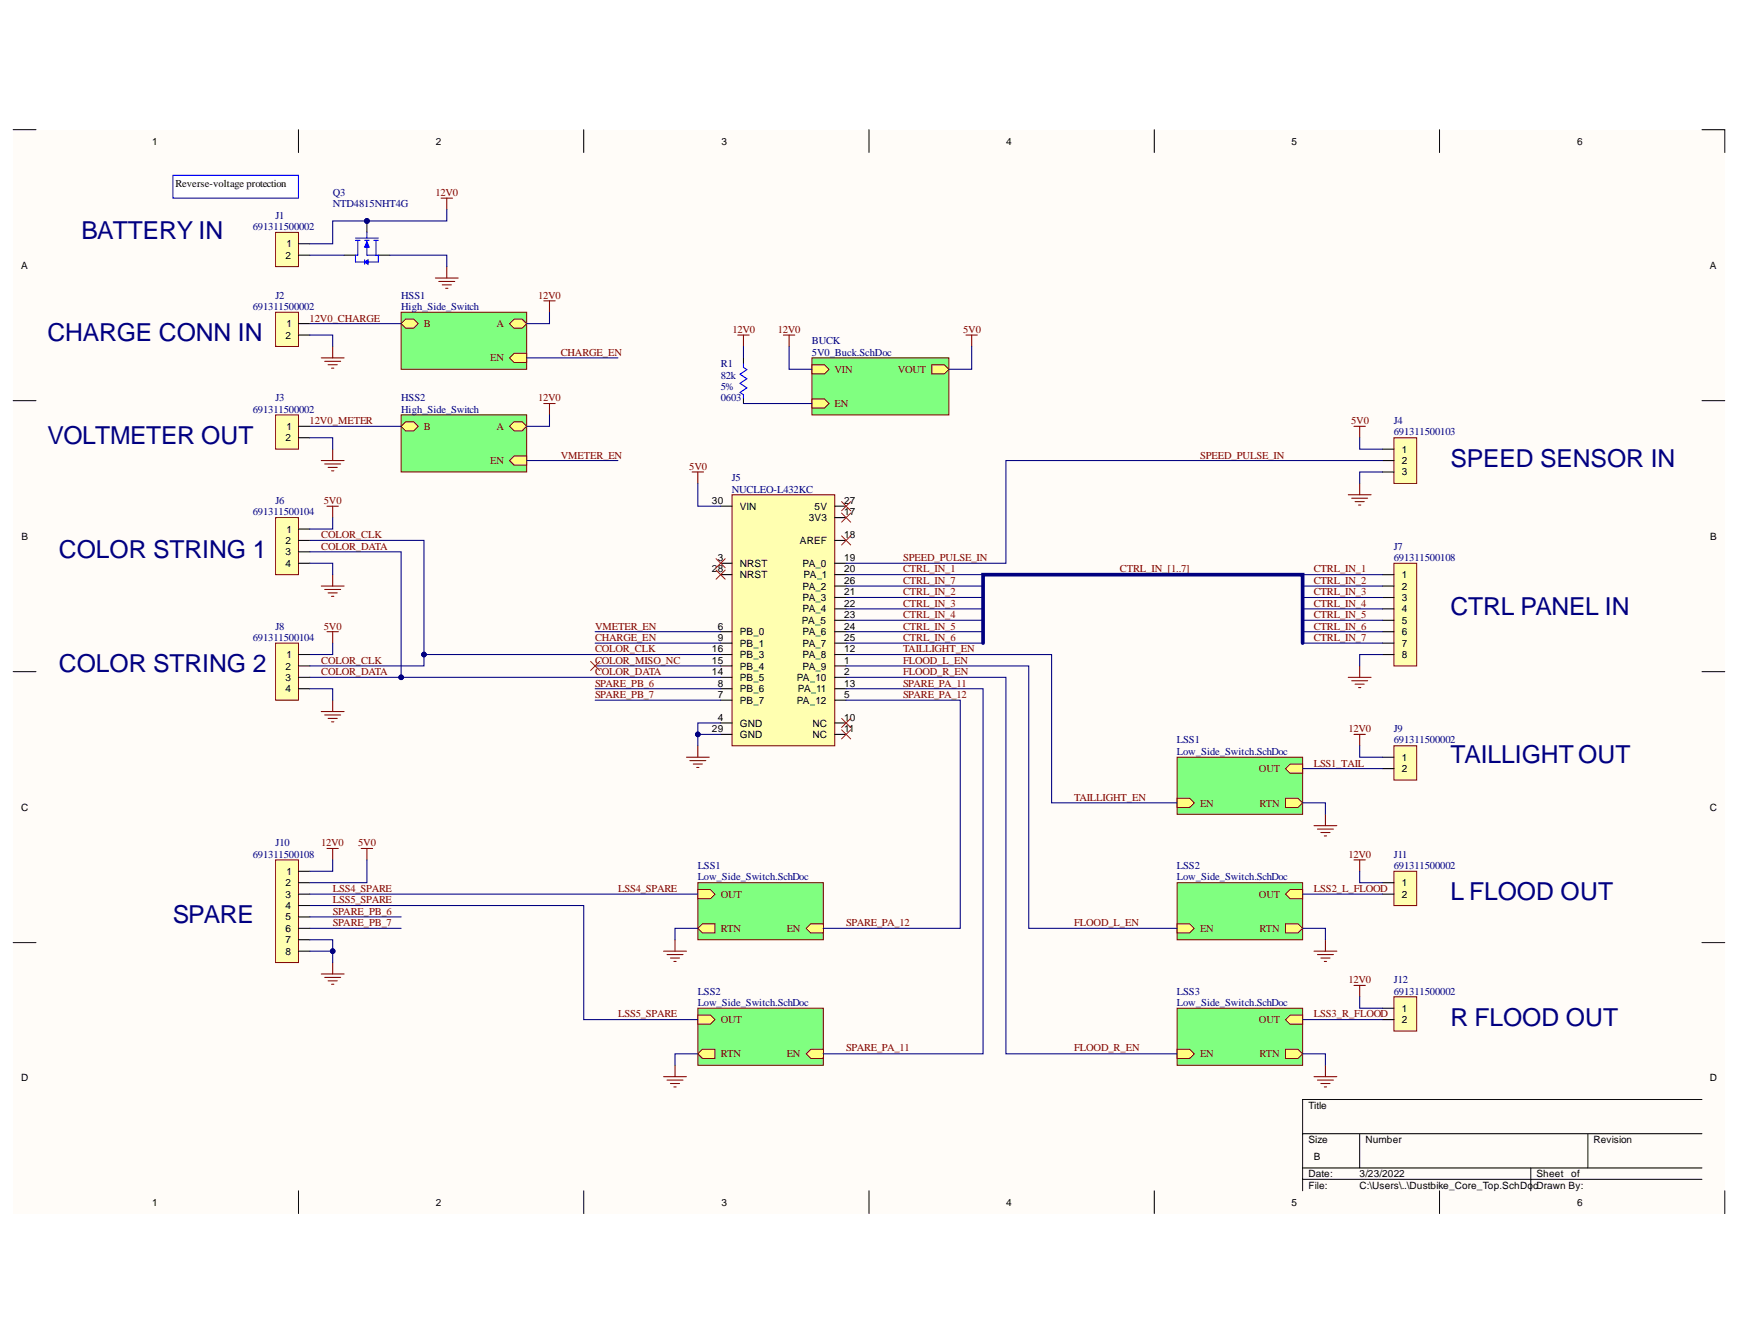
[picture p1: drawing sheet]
<svg xmlns="http://www.w3.org/2000/svg" width="279mm" height="216mm" viewBox="0 0 279 216" stroke-linecap="round" stroke-linejoin="round" font-family="sans-serif">
<defs><g id="words">
<g font-size="4" fill="#000080">
<text x="13.1" y="38.3">BATTERY IN</text>
<text x="7.6" y="54.8">CHARGE CONN IN</text>
<text x="7.6" y="71.3">VOLTMETER OUT</text>
<text x="233.1" y="75">SPEED SENSOR IN</text>
<text x="9.5" y="89.7">COLOR STRING 1</text>
<text x="233.1" y="98.8">CTRL PANEL IN</text>
<text x="9.5" y="108">COLOR STRING 2</text>
<text x="233.1" y="122.6">TAILLIGHTOUT</text>
<text x="27.7" y="148.3">SPARE</text>
<text x="233.1" y="144.6">L FLOOD OUT</text>
<text x="233.1" y="164.8">R FLOOD OUT</text>
</g>
<text font-size="1.7" x="28.2" y="30">Reverse-voltage protection</text>
<g font-size="1.7" fill="#000080">
<text x="44.2" y="35.1">J1</text>
<text x="53.5" y="33.3">NTD4815NHT4G</text>
<text x="53.5" y="31.5">Q3</text>
<text x="40.6" y="37">691311500002</text>
<text x="44.2" y="48">J2</text>
<text x="64.5" y="48">HSS1</text>
<text x="40.6" y="49.8">691311500002</text>
<text x="64.5" y="49.8">High_Side_Switch</text>
<text x="115.8" y="59">R1</text>
<text x="130.5" y="55.3">BUCK</text>
<text x="130.5" y="57.2">5V0_Buck.SchDoc</text>
<text x="44.2" y="64.4">J3</text>
<text x="64.5" y="64.4">HSS2</text>
<text x="115.8" y="60.8">82k</text>
<text x="115.8" y="62.7">5%</text>
<text x="115.8" y="64.4">0603</text>
<text x="40.6" y="66.3">691311500002</text>
<text x="64.5" y="66.3">High_Side_Switch</text>
<text x="223.9" y="69.9">691311500103</text>
<text x="223.9" y="68.2">J4</text>
<text x="117.6" y="77.3">J5</text>
<text x="40.6" y="82.8">691311500104</text>
<text x="44.2" y="80.9">J6</text>
<text x="117.6" y="79.2">NUCLEO-L432KC</text>
<text x="223.9" y="88.3">J7</text>
<text x="223.9" y="90.2">691311500108</text>
<text x="44.2" y="101.2">J8</text>
<text x="40.6" y="102.9">691311500104</text>
<text x="189.1" y="119.4">LSS1</text>
<text x="223.9" y="119.4">691311500002</text>
<text x="223.9" y="117.6">J9</text>
<text x="189.1" y="121.3">Low_Side_Switch.SchDoc</text>
<text x="40.6" y="137.8">691311500108</text>
<text x="44.2" y="135.9">J10</text>
<text x="223.9" y="137.8">J11</text>
<text x="112.1" y="139.6">LSS1</text>
<text x="112.1" y="141.4">Low_Side_Switch.SchDoc</text>
<text x="189.1" y="139.6">LSS2</text>
<text x="189.1" y="141.4">Low_Side_Switch.SchDoc</text>
<text x="223.9" y="139.6">691311500002</text>
<text x="112.1" y="159.8">LSS2</text>
<text x="112.1" y="161.6">Low_Side_Switch.SchDoc</text>
<text x="189.1" y="159.8">LSS3</text>
<text x="189.1" y="161.6">Low_Side_Switch.SchDoc</text>
<text x="223.9" y="159.8">691311500002</text>
<text x="223.9" y="157.9">J12</text>
</g>
<g font-size="1.7" fill="#800000">
<text x="70" y="31.5">12V0</text>
<text x="86.5" y="48">12V0</text>
<text x="49.7" y="51.7">12V0_CHARGE</text>
<text x="68.1" y="52.5">B</text>
<text x="79.8" y="52.5">A</text>
<text x="117.7" y="53.5">12V0</text>
<text x="125" y="53.5">12V0</text>
<text x="154.7" y="53.5">5V0</text>
<text x="78.8" y="58">EN</text>
<text x="90.1" y="57.2">CHARGE_EN</text>
<text x="134.1" y="59.9">VIN</text>
<text x="144.2" y="59.9">VOUT</text>
<text x="86.5" y="64.4">12V0</text>
<text x="134.1" y="65.4">EN</text>
<text x="49.7" y="68.2">12V0_METER</text>
<text x="68.1" y="69">B</text>
<text x="79.8" y="69">A</text>
<text x="217.1" y="68.2">5V0</text>
<text x="78.8" y="74.5">EN</text>
<text x="90.1" y="73.7">VMETER_EN</text>
<text x="110.7" y="75.4">5V0</text>
<text x="192.8" y="73.7">SPEED_PULSE_IN</text>
<text x="52" y="80.9">5V0</text>
<text x="51.6" y="86.4">COLOR_CLK</text>
<text x="51.6" y="88.3">COLOR_DATA</text>
<text x="145.1" y="90.2">SPEED_PULSE_IN</text>
<text x="145.1" y="91.9">CTRL_IN_1</text>
<text x="145.1" y="95.7">CTRL_IN_2</text>
<text x="145.1" y="93.8">CTRL_IN_7</text>
<text x="179.9" y="91.9">CTRL_IN_[1..7]</text>
<text x="211.1" y="91.9">CTRL_IN_1</text>
<text x="211.1" y="93.8">CTRL_IN_2</text>
<text x="211.1" y="95.7">CTRL_IN_3</text>
<text x="52" y="101.2">5V0</text>
<text x="95.6" y="101.2">VMETER_EN</text>
<text x="145.1" y="97.4">CTRL_IN_3</text>
<text x="145.1" y="99.3">CTRL_IN_4</text>
<text x="145.1" y="101.2">CTRL_IN_5</text>
<text x="211.1" y="97.4">CTRL_IN_4</text>
<text x="211.1" y="99.3">CTRL_IN_5</text>
<text x="211.1" y="101.2">CTRL_IN_6</text>
<text x="51.6" y="106.7">COLOR_CLK</text>
<text x="95.6" y="104.8">COLOR_CLK</text>
<text x="95.6" y="106.7">COLOR_MISO_NC</text>
<text x="95.6" y="102.9">CHARGE_EN</text>
<text x="145.1" y="104.8">TAILLIGHT_EN</text>
<text x="145.1" y="106.7">FLOOD_L_EN</text>
<text x="145.1" y="102.9">CTRL_IN_6</text>
<text x="211.1" y="102.9">CTRL_IN_7</text>
<text x="51.6" y="108.4">COLOR_DATA</text>
<text x="95.6" y="108.4">COLOR_DATA</text>
<text x="95.6" y="110.3">SPARE_PB_6</text>
<text x="95.6" y="112.1">SPARE_PB_7</text>
<text x="145.1" y="108.4">FLOOD_R_EN</text>
<text x="145.1" y="110.3">SPARE_PA_11</text>
<text x="145.1" y="112.1">SPARE_PA_12</text>
<text x="216.7" y="117.6">12V0</text>
<text x="202.3" y="124.1">OUT</text>
<text x="211.1" y="123.1">LSS1_TAIL</text>
<text x="172.6" y="128.6">TAILLIGHT_EN</text>
<text x="192.8" y="129.6">EN</text>
<text x="202.4" y="129.6">RTN</text>
<text x="51.6" y="135.9">12V0</text>
<text x="57.5" y="135.9">5V0</text>
<text x="216.7" y="137.8">12V0</text>
<text x="53.5" y="143.3">LSS4_SPARE</text>
<text x="99.3" y="143.3">LSS4_SPARE</text>
<text x="211.1" y="143.3">LSS2_L_FLOOD</text>
<text x="53.5" y="146.9">SPARE_PB_6</text>
<text x="53.5" y="148.8">SPARE_PB_7</text>
<text x="53.5" y="145.1">LSS5_SPARE</text>
<text x="115.8" y="144.2">OUT</text>
<text x="115.8" y="149.7">RTN</text>
<text x="126.4" y="149.7">EN</text>
<text x="136" y="148.8">SPARE_PA_12</text>
<text x="172.6" y="148.8">FLOOD_L_EN</text>
<text x="192.8" y="149.7">EN</text>
<text x="202.3" y="144.2">OUT</text>
<text x="202.4" y="149.7">RTN</text>
<text x="216.7" y="157.9">12V0</text>
<text x="99.3" y="163.4">LSS5_SPARE</text>
<text x="115.8" y="164.3">OUT</text>
<text x="202.3" y="164.3">OUT</text>
<text x="211.1" y="163.4">LSS3_R_FLOOD</text>
<text x="115.8" y="169.8">RTN</text>
<text x="126.4" y="169.8">EN</text>
<text x="136" y="168.9">SPARE_PA_11</text>
<text x="172.6" y="168.9">FLOOD_R_EN</text>
<text x="192.8" y="169.8">EN</text>
<text x="202.4" y="169.8">RTN</text>
</g>
<g font-size="1.6">
<text x="24.4" y="23.3">1</text>
<text x="70" y="23.3">2</text>
<text x="115.9" y="23.3">3</text>
<text x="161.7" y="23.3">4</text>
<text x="207.5" y="23.3">5</text>
<text x="253.4" y="23.3">6</text>
<text x="45.9" y="41.5">2</text>
<text x="46" y="39.8">1</text>
<text x="3.4" y="43.1">A</text>
<text x="274.7" y="43.1">A</text>
<text x="46" y="52.5">1</text>
<text x="45.9" y="54.4">2</text>
<text x="45.9" y="70.9">2</text>
<text x="46" y="69.1">1</text>
<text x="225.2" y="72.7">1</text>
<text x="225.2" y="74.6">2</text>
<text x="225.2" y="76.4">3</text>
<text x="114.4" y="80.9">30</text>
<text x="118.9" y="81.9">VIN</text>
<text x="129.9" y="83.7">3V3</text>
<text x="130.9" y="81.9">5V</text>
<text x="135.6" y="82.8">17</text>
<text x="135.6" y="80.9">27</text>
<text x="3.5" y="86.7">B</text>
<text x="45.9" y="87.4">2</text>
<text x="45.9" y="89.2">3</text>
<text x="46" y="85.6">1</text>
<text x="128.5" y="87.4">AREF</text>
<text x="135.6" y="86.4">18</text>
<text x="274.8" y="86.7">B</text>
<text x="45.9" y="91.1">4</text>
<text x="114.4" y="91.9">28</text>
<text x="115.3" y="90.2">3</text>
<text x="118.9" y="91.1">NRST</text>
<text x="118.9" y="92.9">NRST</text>
<text x="128.9" y="91.1">PA_0</text>
<text x="128.9" y="94.7">PA_2</text>
<text x="129.1" y="92.9">PA_1</text>
<text x="135.6" y="90.2">19</text>
<text x="135.6" y="91.9">20</text>
<text x="135.6" y="95.7">21</text>
<text x="135.6" y="93.8">26</text>
<text x="225.2" y="92.9">1</text>
<text x="225.2" y="94.7">2</text>
<text x="115.3" y="101.2">6</text>
<text x="128.8" y="100.2">PA_5</text>
<text x="128.9" y="96.6">PA_3</text>
<text x="128.9" y="98.4">PA_4</text>
<text x="135.6" y="97.4">22</text>
<text x="135.6" y="99.3">23</text>
<text x="135.6" y="101.2">24</text>
<text x="225.2" y="96.6">3</text>
<text x="225.2" y="98.4">4</text>
<text x="225.2" y="100.2">5</text>
<text x="45.9" y="107.6">2</text>
<text x="46" y="105.7">1</text>
<text x="114.4" y="106.7">15</text>
<text x="114.4" y="104.8">16</text>
<text x="115.3" y="102.9">9</text>
<text x="118.9" y="102.1">PB_0</text>
<text x="118.9" y="103.9">PB_1</text>
<text x="118.9" y="107.6">PB_4</text>
<text x="118.9" y="105.7">PB_3</text>
<text x="128.9" y="107.6">PA_9</text>
<text x="128.9" y="105.7">PA_8</text>
<text x="128.9" y="102.1">PA_6</text>
<text x="128.9" y="103.9">PA_7</text>
<text x="135.6" y="106.7">1</text>
<text x="135.6" y="104.8">12</text>
<text x="135.6" y="102.9">25</text>
<text x="225.2" y="102.1">6</text>
<text x="225.2" y="103.9">7</text>
<text x="225.2" y="105.7">8</text>
<text x="45.9" y="109.4">3</text>
<text x="45.9" y="111.2">4</text>
<text x="114.4" y="108.4">14</text>
<text x="115.3" y="112.1">7</text>
<text x="115.3" y="110.3">8</text>
<text x="118.9" y="113.1">PB_7</text>
<text x="118.9" y="111.2">PB_6</text>
<text x="118.9" y="109.4">PB_5</text>
<text x="128" y="109.4">PA_10</text>
<text x="128" y="113.1">PA_12</text>
<text x="128.2" y="111.2">PA_11</text>
<text x="135.6" y="108.4">2</text>
<text x="135.6" y="112.1">5</text>
<text x="135.6" y="110.3">13</text>
<text x="114.4" y="117.6">29</text>
<text x="115.3" y="115.8">4</text>
<text x="118.9" y="116.7">GND</text>
<text x="118.9" y="118.6">GND</text>
<text x="130.5" y="116.7">NC</text>
<text x="130.5" y="118.6">NC</text>
<text x="135.6" y="115.8">10</text>
<text x="135.6" y="117.6">11</text>
<text x="225.2" y="122.2">1</text>
<text x="225.2" y="124.1">2</text>
<text x="3.4" y="130.2">C</text>
<text x="274.7" y="130.2">C</text>
<text x="45.9" y="142.3">2</text>
<text x="46" y="140.6">1</text>
<text x="225.2" y="142.3">1</text>
<text x="45.9" y="144.2">3</text>
<text x="45.9" y="146.1">4</text>
<text x="45.9" y="147.8">5</text>
<text x="45.9" y="149.7">6</text>
<text x="225.2" y="144.2">2</text>
<text x="45.9" y="151.6">7</text>
<text x="45.9" y="153.3">8</text>
<text x="225.2" y="162.6">1</text>
<text x="225.2" y="164.3">2</text>
<text x="3.4" y="173.7">D</text>
<text x="274.7" y="173.7">D</text>
<text x="210.2" y="178.1">Title</text>
<text x="210.2" y="183.6">Size</text>
<text x="219.4" y="183.6">Number</text>
<text x="256" y="183.6">Revision</text>
<text x="210.2" y="189.1">Date:</text>
<text x="210.2" y="191">File:</text>
<text x="211.1" y="186.3">B</text>
<text x="218.4" y="189.1">3/23/2022</text>
<text x="218.4" y="191">C:\Users\..\Dustbike_Core_Top.SchDo</text>
<text x="246.3" y="191">cDrawn By:</text>
<text x="246.9" y="189.1">Sheet</text>
<text x="252.4" y="189.1">of</text>
<text x="24.4" y="193.7">1</text>
<text x="70" y="193.7">2</text>
<text x="115.9" y="193.7">3</text>
<text x="161.7" y="193.7">4</text>
<text x="207.5" y="193.7">5</text>
<text x="253.4" y="193.7">6</text>
</g>
</g></defs>
<g fill="#fffcf8">
<path d="M2.1 20.8h275v174.1h-275z" fill-rule="evenodd"/>
<path d="M5.8 24.5h267.6v166.8h-267.6z" fill-rule="evenodd"/>
</g>
<g fill="none" stroke="#000" stroke-width=".16">
<path d="M2.1 20.8h3.7M48 20.8v3.7M93.8 20.8v3.7M139.6 20.8v3.7M185.5 20.8v3.7M231.3 20.8v3.7M273.4 20.8h3.7v3.7M2.1 64.4h3.7M273.4 64.4h3.7M2.1 107.9h3.7M273.4 107.9h3.7M2.1 151.4h3.7"/>
<path d="M273.4 151.4h3.7M273.4 176.6h-64.1v14.7M48 191.3v3.6M93.8 191.3v3.6M139.6 191.3v3.6M185.5 191.3v3.6M209.3 182.1h64.1M209.3 187.6h64.1M209.3 189.4h64.1M218.5 182.1v5.5M231.3 191.3v3.6M246 187.6v3.7"/>
<path d="M255.1 182.1v5.5M277.1 191.3v3.6"/>
</g>
<path d="M117.6 79.5h16.5v40.3h-16.5z" fill-rule="evenodd" fill="#ffffb0"/>
<path d="M117.6 79.5h16.5v40.3h-16.5z" fill="none" stroke="#800000" stroke-width=".16"/>
<g fill="none" stroke="#000" stroke-width=".17">
<path d="M115.8 90.5h1.8M115.8 92.3h1.8M115.8 81.3h1.8M134.1 90.5h1.9M134.1 83.1h1.9M134.1 86.8h1.9M134.1 92.3h1.9M134.1 96h1.9M134.1 97.8h1.9M134.1 99.6h1.9M134.1 94.1h1.9M134.1 81.3h1.9"/>
<path d="M115.8 107h1.8M115.8 108.8h1.8M115.8 116.1h1.8M115.8 112.5h1.8M115.8 101.5h1.8M115.8 110.6h1.8M115.8 103.3h1.8M115.8 118h1.8M115.8 105.1h1.8M134.1 107h1.9M134.1 108.8h1.9M134.1 116.1h1.9"/>
<path d="M134.1 112.5h1.9M134.1 101.5h1.9M134.1 110.6h1.9M134.1 103.3h1.9M134.1 118h1.9M134.1 105.1h1.9"/>
</g>
<path d="M130.5 57.5h21.9v9.2h-21.9z" fill-rule="evenodd" fill="#80ff80"/>
<path d="M130.5 57.5h21.9v9.2h-21.9z" fill="none" stroke="#800000" stroke-width=".16"/>
<path d="M130.5 58.6h2l.7 .7-.7 .8h-2z" fill-rule="evenodd" fill="#ffff80"/>
<path d="M130.5 58.6h2l.7 .7-.7 .8h-2z" fill="none" stroke="#800000" stroke-width=".16"/>
<path d="M149.7 58.6h2l.7 .7-.7 .8h-2z" fill-rule="evenodd" fill="#ffff80"/>
<path d="M149.7 58.6h2l.7 .7-.7 .8h-2z" fill="none" stroke="#800000" stroke-width=".16"/>
<path d="M130.5 64.1h2l.7 .7-.7 .8h-2z" fill-rule="evenodd" fill="#ffff80"/>
<path d="M130.5 64.1h2l.7 .7-.7 .8h-2z" fill="none" stroke="#800000" stroke-width=".16"/>
<path d="M189.1 121.6h20.2v9.2h-20.2z" fill-rule="evenodd" fill="#80ff80"/>
<path d="M189.1 121.6h20.2v9.2h-20.2z" fill="none" stroke="#800000" stroke-width=".16"/>
<path d="M206.5 123.5l.8-.8h2v1.5h-2z" fill-rule="evenodd" fill="#ffff80"/>
<path d="M206.5 123.5l.8-.8h2v1.5h-2z" fill="none" stroke="#800000" stroke-width=".16"/>
<path d="M206.5 128.2h2l.8 .8-.8 .7h-2z" fill-rule="evenodd" fill="#ffff80"/>
<path d="M206.5 128.2h2l.8 .8-.8 .7h-2z" fill="none" stroke="#800000" stroke-width=".16"/>
<path d="M189.1 128.2h2l.8 .8-.8 .7h-2z" fill-rule="evenodd" fill="#ffff80"/>
<path d="M189.1 128.2h2l.8 .8-.8 .7h-2z" fill="none" stroke="#800000" stroke-width=".16"/>
<path d="M112.1 119.8v1.8M110.3 121.6h3.7M110.8 122.2h2.6M111.4 122.7h1.5M111.9 123.3h.4M211.1 132.6h3.7M211.7 133.2h2.5M212.2 133.7h1.5M212.8 134.3h.3M212.9 130.8v1.8" fill="none" stroke="#800000" stroke-width=".17"/>
<path d="M115.1 89.7l1.4 1.5M115.1 91.6l1.4 1.4M116.5 89.7l-1.4 1.5M116.5 91.6l-1.4 1.4M135.2 115.4l1.5 1.5M136.7 115.4l-1.5 1.5" fill="none" stroke="#f00" stroke-width=".16"/>
<path d="M44.3 37.3h3.7v5.5h-3.7z" fill-rule="evenodd" fill="#ffffb0"/>
<path d="M44.3 37.3h3.7v5.5h-3.7z" fill="none" stroke="#800000" stroke-width=".16"/>
<path d="M48 39.2h1.8M48 41h1.8" fill="none" stroke="#000" stroke-width=".17"/>
<g fill="none" stroke="#800000" stroke-width=".17">
<path d="M70.9 31.8h1.8M71.8 31.8v1.9M69.9 44.7h3.7M70.5 45.2h2.6M71.1 45.8h1.4M71.6 46.3h.4M71.8 42.8v1.9M125.9 53.8h1.8M126.8 53.8v1.9M155.2 53.8h1.8M156.1 53.8v1.9M51.6 94.1h3.7"/>
<path d="M52.2 94.7h2.5M52.5 81.3h1.9M52.7 95.2h1.5M53.3 95.8h.3M53.5 81.3v1.8M53.5 92.3v1.8M51.6 114.3h3.7M52.2 114.9h2.5M52.5 101.5h1.9M52.7 115.4h1.5M53.3 116h.3M53.5 101.5v1.8"/>
<path d="M53.5 112.5v1.8"/>
</g>
<path d="M224 90.5h3.6v16.5h-3.6z" fill-rule="evenodd" fill="#ffffb0"/>
<path d="M224 90.5h3.6v16.5h-3.6z" fill="none" stroke="#800000" stroke-width=".16"/>
<path d="M222.1 92.3h1.9M222.1 94.1h1.9M222.1 96h1.9M222.1 97.8h1.9M222.1 99.6h1.9M222.1 101.5h1.9M222.1 103.3h1.9M222.1 105.1h1.9" fill="none" stroke="#000" stroke-width=".17"/>
<path d="M111.2 75.8h1.8M112.1 75.8v1.9M216.6 108.8h3.7M217.2 109.4h2.5M217.7 109.9h1.5M218.3 110.5h.3M218.5 107v1.8" fill="none" stroke="#800000" stroke-width=".17"/>
<path d="M135.2 82.4l1.5 1.5M135.2 80.6l1.5 1.4M135.2 86.1l1.5 1.4M136.7 82.4l-1.5 1.5M136.7 80.6l-1.5 1.4M136.7 86.1l-1.5 1.4M135.2 117.2l1.5 1.5M136.7 117.2l-1.5 1.5" fill="none" stroke="#f00" stroke-width=".16"/>
<path d="M224 70.3h3.6v7.4h-3.6z" fill-rule="evenodd" fill="#ffffb0"/>
<path d="M224 70.3h3.6v7.4h-3.6z" fill="none" stroke="#800000" stroke-width=".16"/>
<path d="M222.1 72.2h1.9M222.1 74h1.9M222.1 75.8h1.9" fill="none" stroke="#000" stroke-width=".17"/>
<path d="M216.6 79.5h3.7M217.5 68.5h1.9M218.5 68.5v1.8M218.5 77.7v1.8M217.2 80h2.5M217.7 80.6h1.5M218.3 81.1h.3" fill="none" stroke="#800000" stroke-width=".17"/>
<path d="M224 119.8h3.6v5.5h-3.6z" fill-rule="evenodd" fill="#ffffb0"/>
<path d="M224 119.8h3.6v5.5h-3.6z" fill="none" stroke="#800000" stroke-width=".16"/>
<path d="M222.1 121.6h1.9M222.1 123.5h1.9" fill="none" stroke="#000" stroke-width=".17"/>
<path d="M217.5 118h1.9M218.5 118v1.8" fill="none" stroke="#800000" stroke-width=".17"/>
<path d="M189.1 141.8h20.2v9.2h-20.2z" fill-rule="evenodd" fill="#80ff80"/>
<path d="M189.1 141.8h20.2v9.2h-20.2z" fill="none" stroke="#800000" stroke-width=".16"/>
<path d="M206.5 143.6l.8-.7h2v1.5h-2z" fill-rule="evenodd" fill="#ffff80"/>
<path d="M206.5 143.6l.8-.7h2v1.5h-2z" fill="none" stroke="#800000" stroke-width=".16"/>
<path d="M206.5 148.4h2l.8 .7-.8 .8h-2z" fill-rule="evenodd" fill="#ffff80"/>
<path d="M206.5 148.4h2l.8 .7-.8 .8h-2z" fill="none" stroke="#800000" stroke-width=".16"/>
<path d="M189.1 148.4h2l.8 .7-.8 .8h-2z" fill-rule="evenodd" fill="#ffff80"/>
<path d="M189.1 148.4h2l.8 .7-.8 .8h-2z" fill="none" stroke="#800000" stroke-width=".16"/>
<path d="M211.1 152.8h3.7M211.7 153.3h2.5M212.2 153.9h1.5M212.8 154.4h.3M212.9 151v1.8" fill="none" stroke="#800000" stroke-width=".17"/>
<path d="M224 140h3.6v5.5h-3.6z" fill-rule="evenodd" fill="#ffffb0"/>
<path d="M224 140h3.6v5.5h-3.6z" fill="none" stroke="#800000" stroke-width=".16"/>
<path d="M222.1 141.8h1.9M222.1 143.6h1.9" fill="none" stroke="#000" stroke-width=".17"/>
<path d="M217.5 138.1h1.9M218.5 138.1v1.9" fill="none" stroke="#800000" stroke-width=".17"/>
<path d="M189.1 162h20.2v9.1h-20.2z" fill-rule="evenodd" fill="#80ff80"/>
<path d="M189.1 162h20.2v9.1h-20.2z" fill="none" stroke="#800000" stroke-width=".16"/>
<path d="M206.5 163.8l.8-.7h2v1.4h-2z" fill-rule="evenodd" fill="#ffff80"/>
<path d="M206.5 163.8l.8-.7h2v1.4h-2z" fill="none" stroke="#800000" stroke-width=".16"/>
<path d="M206.5 168.6h2l.8 .7-.8 .7h-2z" fill-rule="evenodd" fill="#ffff80"/>
<path d="M206.5 168.6h2l.8 .7-.8 .7h-2z" fill="none" stroke="#800000" stroke-width=".16"/>
<path d="M189.1 168.6h2l.8 .7-.8 .7h-2z" fill-rule="evenodd" fill="#ffff80"/>
<path d="M189.1 168.6h2l.8 .7-.8 .7h-2z" fill="none" stroke="#800000" stroke-width=".16"/>
<path d="M211.1 173h3.7M211.7 173.5h2.5M212.2 174.1h1.5M212.8 174.6h.3M212.9 171.1v1.9" fill="none" stroke="#800000" stroke-width=".17"/>
<path d="M224 160.1h3.6v5.5h-3.6z" fill-rule="evenodd" fill="#ffffb0"/>
<path d="M224 160.1h3.6v5.5h-3.6z" fill="none" stroke="#800000" stroke-width=".16"/>
<path d="M222.1 162h1.9M222.1 163.8h1.9" fill="none" stroke="#000" stroke-width=".17"/>
<path d="M217.5 158.3h1.9M218.5 158.3v1.8" fill="none" stroke="#800000" stroke-width=".17"/>
<path d="M44.3 83.1h3.7v9.2h-3.7z" fill-rule="evenodd" fill="#ffffb0"/>
<path d="M44.3 83.1h3.7v9.2h-3.7z" fill="none" stroke="#800000" stroke-width=".16"/>
<path d="M48 85h1.8M48 86.8h1.8M48 88.6h1.8M48 90.5h1.8" fill="none" stroke="#000" stroke-width=".17"/>
<path d="M44.3 103.3h3.7v9.2h-3.7z" fill-rule="evenodd" fill="#ffffb0"/>
<path d="M44.3 103.3h3.7v9.2h-3.7z" fill="none" stroke="#800000" stroke-width=".16"/>
<path d="M48 105.1h1.8M48 107h1.8M48 108.8h1.8M48 110.6h1.8" fill="none" stroke="#000" stroke-width=".17"/>
<path d="M44.3 138.1h3.7v16.5h-3.7z" fill-rule="evenodd" fill="#ffffb0"/>
<path d="M44.3 138.1h3.7v16.5h-3.7z" fill="none" stroke="#800000" stroke-width=".16"/>
<path d="M48 140h1.8M48 141.8h1.8M48 143.6h1.8M48 145.5h1.8M48 147.3h1.8M48 149.1h1.8M48 151h1.8M48 152.8h1.8" fill="none" stroke="#000" stroke-width=".17"/>
<path d="M52.5 136.3h1.9M53.5 136.3v1.8M58 136.3h1.9M58.9 136.3v1.8M51.6 156.5h3.7M52.2 157h2.5M52.7 157.6h1.5M53.3 158.1h.3M53.5 154.6v1.9" fill="none" stroke="#800000" stroke-width=".17"/>
<path d="M112.1 141.8h20.2v9.2h-20.2z" fill-rule="evenodd" fill="#80ff80"/>
<path d="M112.1 141.8h20.2v9.2h-20.2z" fill="none" stroke="#800000" stroke-width=".16"/>
<path d="M112.1 142.9h2l.8 .7-.8 .8h-2z" fill-rule="evenodd" fill="#ffff80"/>
<path d="M112.1 142.9h2l.8 .7-.8 .8h-2z" fill="none" stroke="#800000" stroke-width=".16"/>
<path d="M112.1 149.1l.8-.7h2v1.5h-2z" fill-rule="evenodd" fill="#ffff80"/>
<path d="M112.1 149.1l.8-.7h2v1.5h-2z" fill="none" stroke="#800000" stroke-width=".16"/>
<path d="M129.5 149.1l.8-.7h2v1.5h-2z" fill-rule="evenodd" fill="#ffff80"/>
<path d="M129.5 149.1l.8-.7h2v1.5h-2z" fill="none" stroke="#800000" stroke-width=".16"/>
<path d="M112.1 162h20.2v9.1h-20.2z" fill-rule="evenodd" fill="#80ff80"/>
<path d="M112.1 162h20.2v9.1h-20.2z" fill="none" stroke="#800000" stroke-width=".16"/>
<path d="M112.1 163.1h2l.8 .7-.8 .7h-2z" fill-rule="evenodd" fill="#ffff80"/>
<path d="M112.1 163.1h2l.8 .7-.8 .7h-2z" fill="none" stroke="#800000" stroke-width=".16"/>
<path d="M112.1 169.3l.8-.7h2v1.4h-2z" fill-rule="evenodd" fill="#ffff80"/>
<path d="M112.1 169.3l.8-.7h2v1.4h-2z" fill="none" stroke="#800000" stroke-width=".16"/>
<path d="M129.5 169.3l.8-.7h2v1.4h-2z" fill-rule="evenodd" fill="#ffff80"/>
<path d="M129.5 169.3l.8-.7h2v1.4h-2z" fill="none" stroke="#800000" stroke-width=".16"/>
<path d="M106.6 152.8h3.7M107.2 153.3h2.5M107.7 153.9h1.5M108.3 154.4h.3M108.5 151v1.8M106.6 173h3.7M107.2 173.5h2.5M107.7 174.1h1.5M108.3 174.6h.3M108.5 171.1v1.9" fill="none" stroke="#800000" stroke-width=".17"/>
<path d="M44.3 50.2h3.7v5.5h-3.7z" fill-rule="evenodd" fill="#ffffb0"/>
<path d="M44.3 50.2h3.7v5.5h-3.7z" fill="none" stroke="#800000" stroke-width=".16"/>
<path d="M48 52h1.8M48 53.8h1.8" fill="none" stroke="#000" stroke-width=".17"/>
<path d="M51.6 57.5h3.7M52.2 58h2.5M52.7 58.6h1.5M53.3 59.1h.3M53.5 55.7v1.8" fill="none" stroke="#800000" stroke-width=".17"/>
<path d="M44.3 66.7h3.7v5.4h-3.7z" fill-rule="evenodd" fill="#ffffb0"/>
<path d="M44.3 66.7h3.7v5.4h-3.7z" fill="none" stroke="#800000" stroke-width=".16"/>
<path d="M48 68.5h1.8M48 70.3h1.8" fill="none" stroke="#000" stroke-width=".17"/>
<path d="M51.6 74h3.7M52.2 74.5h2.5M52.7 75.1h1.5M53.3 75.6h.3M53.5 72.1v1.9" fill="none" stroke="#800000" stroke-width=".17"/>
<path d="M64.4 50.2h20.2v9.1h-20.2z" fill-rule="evenodd" fill="#80ff80"/>
<path d="M64.4 50.2h20.2v9.1h-20.2z" fill="none" stroke="#800000" stroke-width=".16"/>
<path d="M81.9 52l.7-.7h1.3l.7 .7-.7 .7h-1.3z" fill-rule="evenodd" fill="#ffff80"/>
<path d="M81.9 52l.7-.7h1.3l.7 .7-.7 .7h-1.3z" fill="none" stroke="#800000" stroke-width=".16"/>
<path d="M64.4 52l.8-.7h1.3l.7 .7-.7 .7h-1.3z" fill-rule="evenodd" fill="#ffff80"/>
<path d="M64.4 52l.8-.7h1.3l.7 .7-.7 .7h-1.3z" fill="none" stroke="#800000" stroke-width=".16"/>
<path d="M81.9 57.5l.7-.7h2v1.4h-2z" fill-rule="evenodd" fill="#ffff80"/>
<path d="M81.9 57.5l.7-.7h2v1.4h-2z" fill="none" stroke="#800000" stroke-width=".16"/>
<path d="M64.4 66.7h20.2v9.1h-20.2z" fill-rule="evenodd" fill="#80ff80"/>
<path d="M64.4 66.7h20.2v9.1h-20.2z" fill="none" stroke="#800000" stroke-width=".16"/>
<path d="M81.9 68.5l.7-.7h1.3l.7 .7-.7 .7h-1.3z" fill-rule="evenodd" fill="#ffff80"/>
<path d="M81.9 68.5l.7-.7h1.3l.7 .7-.7 .7h-1.3z" fill="none" stroke="#800000" stroke-width=".16"/>
<path d="M64.4 68.5l.8-.7h1.3l.7 .7-.7 .7h-1.3z" fill-rule="evenodd" fill="#ffff80"/>
<path d="M64.4 68.5l.8-.7h1.3l.7 .7-.7 .7h-1.3z" fill="none" stroke="#800000" stroke-width=".16"/>
<path d="M81.9 74l.7-.8h2v1.5h-2z" fill-rule="evenodd" fill="#ffff80"/>
<path d="M81.9 74l.7-.8h2v1.5h-2z" fill="none" stroke="#800000" stroke-width=".16"/>
<path d="M87.4 48.3h1.8M88.3 48.3v1.9M118.5 53.8h1.9M119.4 53.8v1.9M87.4 64.8h1.8M88.3 64.8v1.9" fill="none" stroke="#800000" stroke-width=".17"/>
<path d="M119.4 57.5v.9M119.4 63.9v.9" fill="none" stroke="#000" stroke-width=".17"/>
<path d="M119.4 58.5v.5l.6 .4-1.1 .7 1.1 .7-1.1 .8 1.1 .7-1.1 .7 .5 .4v.6" fill="none" stroke="#00f" stroke-width=".17"/>
<circle cx="58.9" cy="35.5" r=".36" fill="#000080"/>
<circle cx="58.9" cy="35.5" r=".36" fill="none" stroke="#000080" stroke-width=".16"/>
<path d="M58.9 35.5v1.8" fill="none" stroke="#000" stroke-width=".17"/>
<circle cx="58.9" cy="35.5" r=".36" fill="#000080"/>
<circle cx="58.9" cy="35.5" r=".36" fill="none" stroke="#000080" stroke-width=".16"/>
<path d="M55.3 41h1.8M60.8 41h1.8" fill="none" stroke="#000" stroke-width=".17"/>
<path d="M57.1 38.2h3.7M57.1 38.6h.8M57.5 38.6v2.4h-.4M58.6 38.6h.7M58.9 37.3v.9M58.9 39.7v1.3h1.9M60 38.6h.8M60.4 38.6v2.4" fill="none" stroke="#00f" stroke-width=".17"/>
<path d="M58.9 38.8l.4 .9h-.7z" fill="#00f"/>
<path d="M58.9 38.8l.4 .9h-.7z" fill="none" stroke="#00f" stroke-width=".17"/>
<path d="M58.6 42.1l.5-.4v.8z" fill="#00f"/>
<path d="M57.1 41v1.1h1.5M58.6 42.1l.5-.4v.8zM58.6 41.7v.8M60.8 41v1.1h-1.7" fill="none" stroke="#00f" stroke-width=".17"/>
<path d="M112.1 118h3.7M209.3 129h3.6v1.8" fill="none" stroke="#000080" stroke-width=".17"/>
<circle cx="112.1" cy="118" r=".37" fill="#000080"/>
<circle cx="112.1" cy="118" r=".37" fill="none" stroke="#000080" stroke-width=".16"/>
<path d="M126.8 55.7v3.6h3.7M156.1 55.7v3.6h-3.7M49.8 90.5h3.7v1.8M49.8 88.6h14.6v20.2M53.5 83.1v1.9h-3.7M49.8 110.6h3.7v1.9M53.5 103.3v1.8h-3.7M95.6 107h20.2" fill="none" stroke="#000080" stroke-width=".17"/>
<circle cx="64.5" cy="108.8" r=".37" fill="#000080"/>
<circle cx="64.5" cy="108.8" r=".37" fill="none" stroke="#000080" stroke-width=".16"/>
<g fill="none" stroke="#000080" stroke-width=".17">
<path d="M112.1 77.7v3.6h3.7M218.5 70.3v1.9h3.6M222.1 75.8h-3.6v1.9M222.1 74h-60.5v16.5h-25.6M136 92.3h21.9M136 94.1h21.9M136 96h21.9M136 97.8h21.9M136 99.6h21.9M209.3 92.3h12.8M209.3 94.1h12.8M209.3 97.8h12.8"/>
<path d="M209.3 99.6h12.8M209.3 96h12.8M95.6 103.3h20.2M95.6 101.5h20.2M115.8 105.1h-47.7v1.9h-18.3M136 105.1h33v23.9h20.1M136 107h29.3v42.1h23.8M136 108.8h25.6v60.5h27.5M136 103.3h21.9M136 101.5h21.9M209.3 103.3h12.8M209.3 101.5h12.8"/>
<path d="M218.5 119.8v1.8h3.6M222.1 105.1h-3.6v1.9M209.3 123.5h12.8M218.5 140v1.8h3.6M209.3 149.1h3.6v1.9M209.3 143.6h12.8M209.3 169.3h3.6v1.8M209.3 163.8h12.8M218.5 160.1v1.9h3.6"/>
</g>
<circle cx="68.1" cy="105.1" r=".37" fill="#000080"/>
<circle cx="68.1" cy="105.1" r=".37" fill="none" stroke="#000080" stroke-width=".16"/>
<path d="M49.8 86.8h18.3v18.3" fill="none" stroke="#000080" stroke-width=".17"/>
<circle cx="68.1" cy="105.1" r=".37" fill="#000080"/>
<circle cx="68.1" cy="105.1" r=".37" fill="none" stroke="#000080" stroke-width=".16"/>
<path d="M95.6 110.6h20.2M95.6 112.5h20.2M49.8 152.8h3.7" fill="none" stroke="#000080" stroke-width=".17"/>
<circle cx="53.5" cy="152.8" r=".37" fill="#000080"/>
<circle cx="53.5" cy="152.8" r=".37" fill="none" stroke="#000080" stroke-width=".16"/>
<g fill="none" stroke="#000080" stroke-width=".17">
<path d="M49.8 53.8h3.7v1.9M49.8 70.3h3.7v1.8M136 112.5h18.3v36.6h-22M136 110.6h21.9v58.7h-25.6M53.5 138.1v1.9h-3.7M58.9 138.1v3.7h-9.1M49.8 145.5h44v18.3h18.3M49.8 151h3.7v3.6M49.8 149.1h14.6M49.8 147.3h14.6M49.8 143.6h62.3M112.1 149.1h-3.6v1.9"/>
<path d="M112.1 169.3h-3.6v1.8"/>
</g>
<circle cx="53.5" cy="152.8" r=".37" fill="#000080"/>
<circle cx="53.5" cy="152.8" r=".37" fill="none" stroke="#000080" stroke-width=".16"/>
<path d="M49.8 108.8h66" fill="none" stroke="#000080" stroke-width=".17"/>
<circle cx="64.5" cy="108.8" r=".37" fill="#000080"/>
<circle cx="64.5" cy="108.8" r=".37" fill="none" stroke="#000080" stroke-width=".16"/>
<path d="M115.8 116.1h-3.7v3.7" fill="none" stroke="#000080" stroke-width=".17"/>
<circle cx="112.1" cy="118" r=".37" fill="#000080"/>
<circle cx="112.1" cy="118" r=".37" fill="none" stroke="#000080" stroke-width=".16"/>
<path d="M71.8 33.7v1.8h-18.3v3.7h-3.7M49.8 52h14.6M84.6 57.5h14.7M88.3 50.2v1.8h-3.7M119.4 55.7v1.8M49.8 68.5h14.6M84.6 74h14.7M88.3 66.7v1.8h-3.7M119.4 64.8h11.1" fill="none" stroke="#000080" stroke-width=".17"/>
<circle cx="58.9" cy="35.5" r=".36" fill="#000080"/>
<circle cx="58.9" cy="35.5" r=".36" fill="none" stroke="#000080" stroke-width=".16"/>
<path d="M49.8 41h5.5M62.6 41h9.2v1.8" fill="none" stroke="#000080" stroke-width=".17"/>
<path d="M157.9 103.3v-11h51.4v11" fill="none" stroke="#000080" stroke-width=".59"/>
<path d="M27.8 28.2h20.2v3.6h-20.2z" fill-rule="evenodd" fill="#fff"/>
<path d="M27.8 28.2h20.2v3.6h-20.2z" fill="none" stroke="#00f" stroke-width=".17"/>
<path d="M94.9 106.2l1.4 1.5M96.3 106.2l-1.4 1.5" fill="none" stroke="#f00" stroke-width=".16"/>
<use href="#words"/>
</svg>
